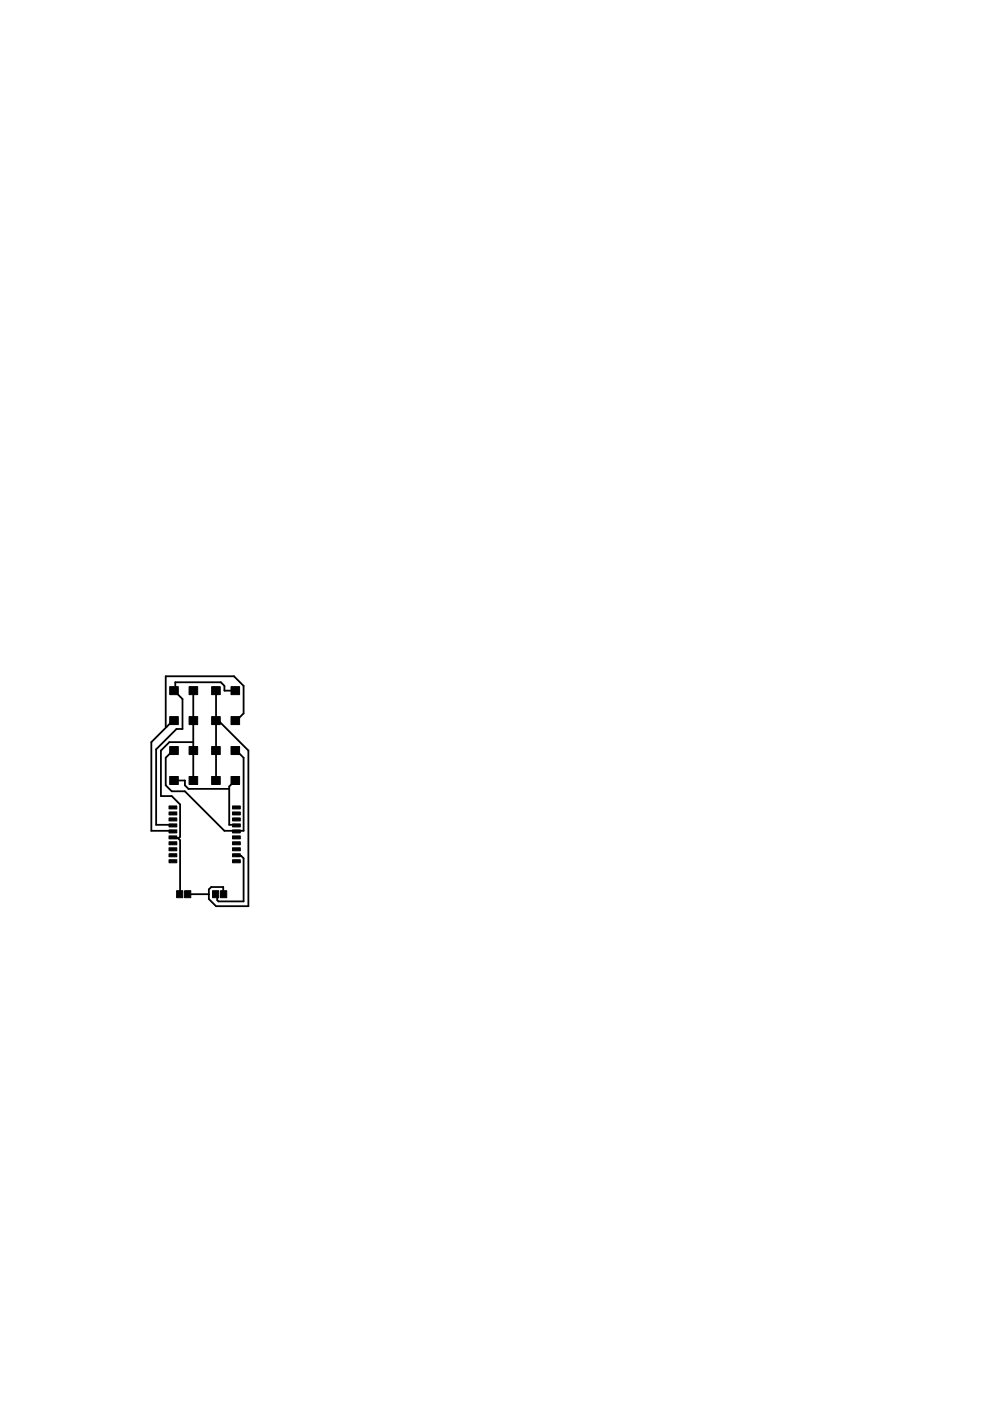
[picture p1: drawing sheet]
<svg xmlns="http://www.w3.org/2000/svg" width="210mm" height="297mm" viewBox="0 0 210 297" stroke-linecap="round" stroke-linejoin="round" font-family="sans-serif">
<g fill="#000" stroke="#000" stroke-width=".21">
<path d="M36 145.6h1.8v1.7h-1.8zM36 151.9h1.8v1.7h-1.8zM36 158.3h1.8v1.7h-1.8zM40.1 145.6h1.8v1.7h-1.8zM40.1 151.9h1.8v1.7h-1.8zM40.1 158.3h1.8v1.7h-1.8zM44.9 145.6h1.8v1.7h-1.8zM44.9 151.9h1.8v1.7h-1.8zM44.9 158.3h1.8v1.7h-1.8zM49 145.6h1.8v1.7h-1.8zM49 151.9h1.8v1.7h-1.8zM49 158.3h1.8v1.7h-1.8z"/>
<path d="M35.8 170.9h1.7v.6h-1.7zM35.8 172.1h1.7v.7h-1.7zM35.8 173.4h1.7v.7h-1.7zM35.8 174.7h1.7v.6h-1.7zM35.8 176h1.7v.6h-1.7zM35.8 177.2h1.7v.7h-1.7zM35.8 178.5h1.7v.6h-1.7zM35.8 179.7h1.7v.7h-1.7zM36 164.6h1.8v1.7h-1.8zM40.1 164.6h1.8v1.7h-1.8zM44.9 164.6h1.8v1.7h-1.8zM49 164.6h1.8v1.7h-1.8z"/>
<path d="M49.3 179.7h1.6v.7h-1.6zM49.3 178.5h1.6v.6h-1.6zM49.3 177.2h1.6v.7h-1.6zM49.3 176h1.6v.6h-1.6zM49.3 174.7h1.6v.6h-1.6zM49.3 173.4h1.6v.7h-1.6zM49.3 172.1h1.6v.7h-1.6zM49.3 170.9h1.6v.6h-1.6zM35.8 181h1.7v.7h-1.7zM35.8 182.3h1.7v.6h-1.7zM37.4 188.8h1.4v1.5h-1.4zM39.1 188.8h1.3v1.5h-1.3z"/>
<path d="M45.1 188.8h1.3v1.5h-1.3zM46.8 188.8h1.3v1.5h-1.3zM49.3 182.3h1.6v.6h-1.6zM49.3 181h1.6v.7h-1.6z"/>
</g>
<g fill="none" stroke="#000" stroke-width=".38">
<path d="M36.9 159.1h-.2l-1.6 1.6v5.8l1.3 1.3h2.8l8.4 8.3h4v-15.4l-1.5-1.6h-.2M36.9 152.8h-.2l-4.6 4.6v18.7h4.6v.2M41 146.4h.1M41 159.1h.1M41 152.8h.1M41 157.4h-5.1l-1.8 1.7v9.7h2.3l1.8 1.8v6.8l-.4 .4M41 146.4v19.1M45.8 152.8v-.5l6.9 6.8v33h-6.9l-1.5-1.5v-2l.5-.5h2.5l.1 1.5M45.8 146.4h.1M45.8 159.1h.1M45.8 152.8h.1M45.8 146.4v19.1"/>
<path d="M49.9 146.4h-2.3v-1l-.8-.7h-9.6v1.7h-.3l1.8 1.8v6.4h-1.3l-4.3 4.3v16h3.6v.1M49.9 152.8h.2l1.5-1.5v-5.9l-2-2h-14.5v10.7l.2 .1M36.7 177.5v.2l1.1 .1M36.9 165.5h2.3v1l.8 .8h8.6M37.8 177.8l.4 .4-.1 11.4M41 165.5h.1M45.8 165.5h.1M49.9 165.5h.1M49.9 165.5l-1.3 1.3v8.1h1.5v.1M50.1 176.1v.2M39.8 189.6h4.5M50.1 181.3v.2h1l.5 .5v9.1h-5.3l-.2-.2v-1.1l-.4-.2"/>
</g>
</svg>
